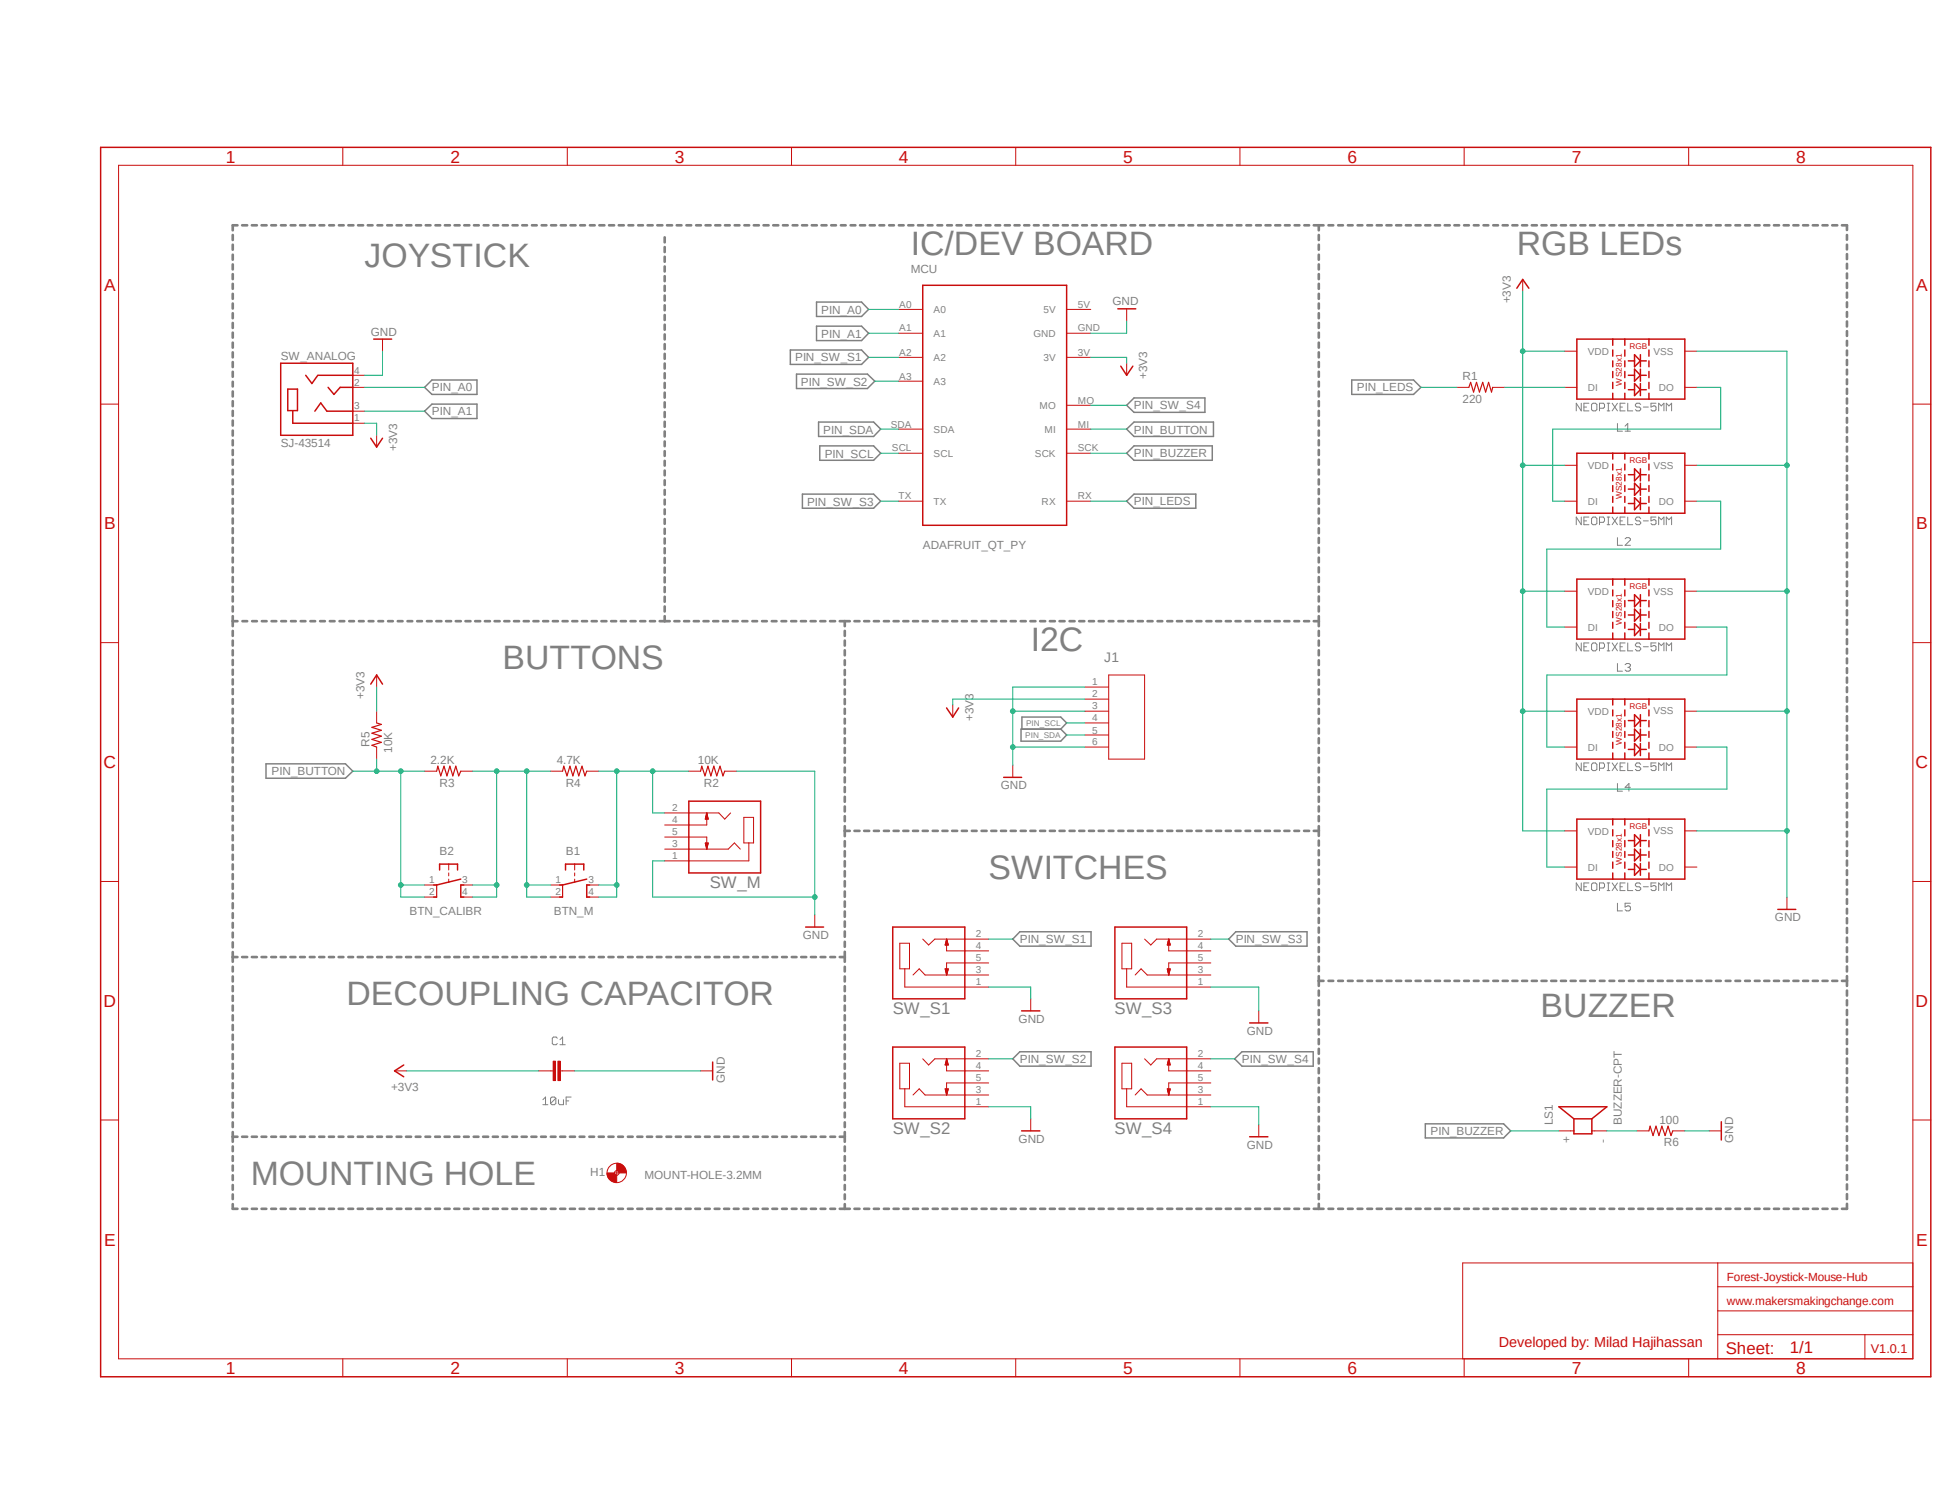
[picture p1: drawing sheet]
<svg xmlns="http://www.w3.org/2000/svg" width="279mm" height="216mm" viewBox="0 0 279 216" stroke-linecap="round" stroke-linejoin="round" font-family="sans-serif">
<defs><g id="words">
<g font-size="4.9" fill="#808080">
<text x="52.5" y="38.5">JOYSTICK</text>
<text x="131" y="36.7">IC/DEV BOARD</text>
<text x="218.2" y="36.7">RGB LEDs</text>
<text x="148.3" y="93.7">I2C</text>
<text x="72.3" y="96.3">BUTTONS</text>
<text x="142.2" y="126.5">SWITCHES</text>
<text x="49.9" y="144.7">DECOUPLING CAPACITOR</text>
<text x="221.7" y="146.4">BUZZER</text>
<text x="36.1" y="170.6">MOUNTING HOLE</text>
</g>
<g font-size="2.5" fill="#c90d0c">
<text x="32.5" y="23.4">1</text>
<text x="64.8" y="23.4">2</text>
<text x="97.1" y="23.4">3</text>
<text x="129.3" y="23.4">4</text>
<text x="161.6" y="23.4">5</text>
<text x="193.8" y="23.4">6</text>
<text x="226.1" y="23.4">7</text>
<text x="258.4" y="23.4">8</text>
<text x="15" y="41.9">A</text>
<text x="275.7" y="41.9">A</text>
<text x="15" y="76.2">B</text>
<text x="275.7" y="76.2">B</text>
<text x="14.9" y="110.6">C</text>
<text x="275.6" y="110.6">C</text>
<text x="14.9" y="145">D</text>
<text x="275.6" y="145">D</text>
<text x="15" y="179.3">E</text>
<text x="275.7" y="179.3">E</text>
<text x="32.5" y="197.7">1</text>
<text x="64.8" y="197.7">2</text>
<text x="97.1" y="197.7">3</text>
<text x="129.3" y="197.7">4</text>
<text x="161.6" y="197.7">5</text>
<text x="193.8" y="197.7">6</text>
<text x="226.1" y="197.7">7</text>
<text x="258.4" y="197.7">8</text>
</g>
<g font-size="2.4" fill="#808080">
<text x="102.1" y="127.8">SW_M</text>
<text x="128.4" y="145.9">SW_S1</text>
<text x="160.4" y="145.9">SW_S3</text>
<text x="128.4" y="163.2">SW_S2</text>
<text x="160.4" y="163.2">SW_S4</text>
</g>
<g font-size="2.4" fill="#c90d0c">
<text x="248.3" y="194.8">Sheet:</text>
<text x="257.5" y="194.7">1/1</text>
</g>
<text font-size="2.1" fill="#c90d0c" x="215.6" y="193.8">Developed by: Milad Hajihassan</text>
<text font-size="2" fill="#808080" x="158.9" y="95.3">J1</text>
<text font-size="1.8" fill="#c90d0c" x="269.2" y="194.7">V1.0.1</text>
<g font-size="1.7" fill="#808080">
<text x="131" y="39.3">MCU</text>
<text x="118.2" y="45.1">PIN_A0</text>
<text x="160.1" y="43.9">GND</text>
<text x="217.4" y="43.6" transform="rotate(-90 217.4 43.6)">+3V3</text>
<text x="40.4" y="51.8">SW_ANALOG</text>
<text x="53.3" y="48.3">GND</text>
<text x="114.4" y="52">PIN_SW_S1</text>
<text x="118.2" y="48.6">PIN_A1</text>
<text x="62.1" y="56.3">PIN_A0</text>
<text x="62.1" y="59.8">PIN_A1</text>
<text x="115.2" y="55.5">PIN_SW_S2</text>
<text x="163.2" y="58.9">PIN_SW_S4</text>
<text x="165.1" y="54.5" transform="rotate(-90 165.1 54.5)">+3V3</text>
<text x="195.2" y="56.3">PIN_LEDS</text>
<text x="210.4" y="58">220</text>
<text x="210.4" y="54.7">R1</text>
<text x="40.4" y="64.4">SJ-43514</text>
<text x="57.1" y="64.9" transform="rotate(-90 57.1 64.9)">+3V3</text>
<text x="118.4" y="62.4">PIN_SDA</text>
<text x="118.7" y="65.9">PIN_SCL</text>
<text x="163.2" y="62.4">PIN_BUTTON</text>
<text x="163.2" y="65.8">PIN_BUZZER</text>
<text x="116.1" y="72.8">PIN_SW_S3</text>
<text x="163.2" y="72.7">PIN_LEDS</text>
<text x="132.8" y="79">ADAFRUIT_QT_PY</text>
<text x="52.5" y="100.6" transform="rotate(-90 52.5 100.6)">+3V3</text>
<text x="53.2" y="107.5" transform="rotate(-90 53.2 107.5)">R5</text>
<text x="140" y="103.8" transform="rotate(-90 140 103.8)">+3V3</text>
<text x="39.1" y="111.6">PIN_BUTTON</text>
<text x="56.4" y="108.4" transform="rotate(-90 56.4 108.4)">10K</text>
<text x="61.9" y="110">2.2K</text>
<text x="63.2" y="113.2">R3</text>
<text x="80.1" y="110">4.7K</text>
<text x="81.4" y="113.2">R4</text>
<text x="100.4" y="110">10K</text>
<text x="101.3" y="113.2">R2</text>
<text x="144" y="113.6">GND</text>
<text x="63.2" y="123.1">B2</text>
<text x="81.4" y="123.1">B1</text>
<text x="58.9" y="131.7">BTN_CALIBR</text>
<text x="79.7" y="131.7">BTN_M</text>
<text x="115.5" y="135.2">GND</text>
<text x="146.7" y="135.8">PIN_SW_S1</text>
<text x="177.8" y="135.8">PIN_SW_S3</text>
<text x="255.4" y="132.6">GND</text>
<text x="146.6" y="147.2">GND</text>
<text x="179.4" y="149">GND</text>
<text x="104.3" y="155.9" transform="rotate(-90 104.3 155.9)">GND</text>
<text x="146.7" y="153">PIN_SW_S2</text>
<text x="178.7" y="153">PIN_SW_S4</text>
<text x="56.3" y="157.1">+3V3</text>
<text x="223.4" y="161.9" transform="rotate(-90 223.4 161.9)">LS1</text>
<text x="233.3" y="161.9" transform="rotate(-90 233.3 161.9)">BUZZER-CPT</text>
<text x="238.8" y="161.8">100</text>
<text x="146.6" y="164.5">GND</text>
<text x="179.4" y="165.4">GND</text>
<text x="205.8" y="163.4">PIN_BUZZER</text>
<text x="226" y="164.5" transform="rotate(-90 226 164.5)">+</text>
<text x="231.2" y="164.5" transform="rotate(-90 231.2 164.5)">-</text>
<text x="239.4" y="165">R6</text>
<text x="249.3" y="164.5" transform="rotate(-90 249.3 164.5)">GND</text>
<text x="84.9" y="169.3">H1</text>
<text x="92.7" y="169.6">MOUNT-HOLE-3.2MM</text>
</g>
<g font-size="1.7" fill="#c90d0c">
<text x="248.5" y="184.4">Forest-Joystick-Mouse-Hub</text>
<text x="248.5" y="187.8">www.makersmakingchange.com</text>
</g>
<g font-size="1.4" fill="#808080">
<text x="129.4" y="47.7">A1</text>
<text x="129.4" y="44.3">A0</text>
<text x="134.3" y="45">A0</text>
<text x="150.1" y="45">5V</text>
<text x="155.1" y="44.3">5V</text>
<text x="155.1" y="47.7">GND</text>
<text x="51" y="53.8">4</text>
<text x="129.4" y="51.2">A2</text>
<text x="134.3" y="51.9">A2</text>
<text x="134.3" y="48.5">A1</text>
<text x="148.7" y="48.5">GND</text>
<text x="150.1" y="51.9">3V</text>
<text x="155.1" y="51.2">3V</text>
<text x="228.4" y="51.1">VDD</text>
<text x="237.9" y="51.1">VSS</text>
<text x="51" y="55.5">2</text>
<text x="51" y="58.9">3</text>
<text x="129.4" y="54.7">A3</text>
<text x="134.3" y="55.4">A3</text>
<text x="149.6" y="58.8">MO</text>
<text x="155.1" y="58.1">MO</text>
<text x="228.4" y="56.3">DI</text>
<text x="238.6" y="56.2">DO</text>
<text x="51" y="60.7">1</text>
<text x="128.1" y="61.6">SDA</text>
<text x="128.3" y="65">SCL</text>
<text x="134.3" y="62.3">SDA</text>
<text x="134.3" y="65.7">SCL</text>
<text x="148.9" y="65.7">SCK</text>
<text x="150.3" y="62.3">MI</text>
<text x="155.1" y="65">SCK</text>
<text x="155.1" y="61.6">MI</text>
<text x="129.3" y="71.9">TX</text>
<text x="155.1" y="71.9">RX</text>
<text x="228.4" y="67.5">VDD</text>
<text x="237.9" y="67.4">VSS</text>
<text x="134.3" y="72.6">TX</text>
<text x="149.9" y="72.6">RX</text>
<text x="228.4" y="72.6">DI</text>
<text x="238.6" y="72.6">DO</text>
<text x="228.4" y="85.6">VDD</text>
<text x="237.9" y="85.6">VSS</text>
<text x="228.4" y="90.8">DI</text>
<text x="238.6" y="90.8">DO</text>
<text x="157.1" y="98.6">1</text>
<text x="157.1" y="100.4">2</text>
<text x="157.1" y="102.1">3</text>
<text x="157.1" y="103.8">4</text>
<text x="157.1" y="105.6">5</text>
<text x="157.1" y="107.3">6</text>
<text x="228.4" y="102.9">VDD</text>
<text x="237.9" y="102.8">VSS</text>
<text x="228.4" y="108">DI</text>
<text x="238.6" y="108">DO</text>
<text x="96.7" y="116.8">2</text>
<text x="96.7" y="118.5">4</text>
<text x="96.7" y="123.7">1</text>
<text x="96.7" y="122">3</text>
<text x="96.7" y="120.2">5</text>
<text x="228.4" y="120.1">VDD</text>
<text x="228.4" y="125.3">DI</text>
<text x="237.9" y="120.1">VSS</text>
<text x="238.6" y="125.3">DO</text>
<text x="61.8" y="127.1">1</text>
<text x="61.8" y="128.9">2</text>
<text x="66.5" y="127.1">3</text>
<text x="66.5" y="128.9">4</text>
<text x="79.9" y="127.1">1</text>
<text x="79.9" y="128.9">2</text>
<text x="84.7" y="127.1">3</text>
<text x="84.7" y="128.9">4</text>
<text x="140.4" y="134.9">2</text>
<text x="140.4" y="136.7">4</text>
<text x="172.3" y="134.9">2</text>
<text x="172.3" y="136.7">4</text>
<text x="140.4" y="141.8">1</text>
<text x="140.4" y="140.1">3</text>
<text x="140.4" y="138.3">5</text>
<text x="172.3" y="141.8">1</text>
<text x="172.3" y="140.1">3</text>
<text x="172.3" y="138.3">5</text>
<text x="140.4" y="152.2">2</text>
<text x="140.4" y="153.9">4</text>
<text x="140.4" y="155.6">5</text>
<text x="172.3" y="152.2">2</text>
<text x="172.3" y="153.9">4</text>
<text x="172.3" y="155.6">5</text>
<text x="140.4" y="159.1">1</text>
<text x="140.4" y="157.4">3</text>
<text x="172.3" y="159.1">1</text>
<text x="172.3" y="157.4">3</text>
</g>
<g font-size="1.2" fill="#c90d0c">
<text x="234.4" y="50.3">RGB</text>
<text x="233.3" y="55.5" transform="rotate(-90 233.3 55.5)">WS28x1</text>
<text x="233.3" y="71.9" transform="rotate(-90 233.3 71.9)">WS28x1</text>
<text x="234.4" y="66.7">RGB</text>
<text x="234.4" y="84.8">RGB</text>
<text x="233.3" y="90" transform="rotate(-90 233.3 90)">WS28x1</text>
<text x="233.3" y="107.3" transform="rotate(-90 233.3 107.3)">WS28x1</text>
<text x="234.4" y="102.1">RGB</text>
<text x="234.4" y="119.3">RGB</text>
<text x="233.3" y="124.5" transform="rotate(-90 233.3 124.5)">WS28x1</text>
</g>
<g font-size="1.2" fill="#808080">
<text x="147.5" y="106.2">PIN_SDA</text>
<text x="147.6" y="104.5">PIN_SCL</text>
</g>
</g></defs>
<path d="M14.1 21l263.9 177.6M278 21l-263.9 177.6" fill="none" stroke="#fff" stroke-width=".14"/>
<g fill="none" stroke="#808080" stroke-width=".38">
<path d="M33.5 33.8v.7M33.5 35.2v.7M33.5 36.7v.7M33.5 38.1v.7M33.5 39.5v.7M34.2 32.4h-.7v.7M34.8 32.4h.8M36.2 32.4h.8M37.6 32.4h.8M39 32.4h.7M40.4 32.4h.7M41.8 32.4h.7"/>
<path d="M43.2 32.4h.7M44.6 32.4h.7M46 32.4h.7M47.4 32.4h.6M48.8 32.4h.6M50.1 32.4h.7M51.5 32.4h.7M52.9 32.4h.7M54.3 32.4h.7M55.7 32.4h.7M57.1 32.4h.7M58.5 32.4h.7"/>
<path d="M59.9 32.4h.7M61.3 32.4h.6M62.7 32.4h.6M64 32.4h.7M65.4 32.4h.7M66.8 32.4h.7M68.2 32.4h.7M69.6 32.4h.7M71 32.4h.7M72.3 32.4h.8M73.7 32.4h.8M75.1 32.4h.7"/>
<path d="M76.5 32.4h.7M77.9 32.4h.7M79.3 32.4h.7M80.7 32.4h.7M82.1 32.4h.7M83.5 32.4h.7M84.9 32.4h.7M86.2 32.4h.8M87.6 32.4h.7M89 32.4h.7M90.4 32.4h.7M91.8 32.4h.7"/>
<path d="M93.2 32.4h.7M94.6 32.4h.7M95.6 34.2v.7M95.6 35.6v.7M95.6 37v.7M95.6 38.4v.7M95.6 39.8v.7M96 32.4h.7M97.4 32.4h.6M98.8 32.4h.6M100.2 32.4h.6M101.5 32.4h.7"/>
<path d="M102.9 32.4h.7M104.3 32.4h.7M105.7 32.4h.7M107.1 32.4h.7M108.5 32.4h.7M109.9 32.4h.7M111.3 32.4h.7M112.6 32.4h.7M114 32.4h.7M115.4 32.4h.7M116.8 32.4h.7M118.2 32.4h.7"/>
<path d="M119.6 32.4h.7M121 32.4h.7M122.4 32.4h.7M123.7 32.4h.8M125.1 32.4h.8M126.5 32.4h.7M127.9 32.4h.7M129.3 32.4h.7M130.7 32.4h.7M132.1 32.4h.7M133.5 32.4h.7M134.9 32.4h.7"/>
<path d="M136.3 32.4h.6M137.6 32.4h.7M139 32.4h.7M140.4 32.4h.7M141.8 32.4h.7M143.2 32.4h.7M144.6 32.4h.7M146 32.4h.7M147.4 32.4h.7M148.8 32.4h.6M150.2 32.4h.6M151.6 32.4h.6"/>
<path d="M152.9 32.4h.7M154.3 32.4h.7M155.7 32.4h.7M157.1 32.4h.7M158.5 32.4h.7M159.9 32.4h.7M161.2 32.4h.8M162.6 32.4h.7M164 32.4h.7M165.4 32.4h.7M166.8 32.4h.7M168.2 32.4h.7"/>
<path d="M169.6 32.4h.7M171 32.4h.7M172.4 32.4h.7M173.7 32.4h.8M175.1 32.4h.8M176.5 32.4h.7M177.9 32.4h.7M179.3 32.4h.7M180.7 32.4h.7M182.1 32.4h.7M183.5 32.4h.7M184.9 32.4h.6"/>
<path d="M186.3 32.4h.6M187.7 32.4h.6M189 32.4h1.4M189.7 32.4v.7M189.7 33.8v.7M189.7 35.2v.7M189.7 36.7v.7M189.7 38.1v.7M189.7 39.5v.7M191.1 32.4h.7M192.5 32.4h.7M193.9 32.4h.7"/>
<path d="M195.3 32.4h.7M196.7 32.4h.7M198.1 32.4h.7M199.5 32.4h.7M200.9 32.4h.7M202.3 32.4h.7M203.7 32.4h.7M205.1 32.4h.7M206.5 32.4h.7M207.9 32.4h.7M209.3 32.4h.6M210.7 32.4h.6"/>
<path d="M212 32.4h.7M213.4 32.4h.7M214.8 32.4h.7M216.2 32.4h.7M217.6 32.4h.7M219 32.4h.7M220.4 32.4h.7M221.8 32.4h.7M223.2 32.4h.7M224.6 32.4h.7M226 32.4h.7M227.4 32.4h.7"/>
<path d="M228.8 32.4h.6M230.2 32.4h.6M231.6 32.4h.6M233 32.4h.6M234.4 32.4h.6M235.7 32.4h.7M237.1 32.4h.7M238.5 32.4h.7M239.9 32.4h.7M241.3 32.4h.7M242.7 32.4h.7M244.1 32.4h.7"/>
<path d="M245.5 32.4h.7M246.9 32.4h.7M248.3 32.4h.7M249.7 32.4h.7M251.1 32.4h.7M252.5 32.4h.7M253.8 32.4h.8M255.2 32.4h.7M256.6 32.4h.7M258 32.4h.7M259.4 32.4h.7M260.8 32.4h.7"/>
<path d="M262.2 32.4h.7M263.6 32.4h.7M265 32.4h.7v.7M265.7 33.8v.7M265.7 35.2v.7M265.7 36.6v.7M265.7 38v.7M265.7 39.4v.6M33.5 40.9v.7M33.5 42.3v.7M33.5 43.7v.7M33.5 45.1v.7"/>
<path d="M33.5 46.5v.7M33.5 47.9v.7M33.5 49.3v.7M33.5 50.7v.7M33.5 52.1v.7M33.5 53.5v.7M33.5 54.9v.7M33.5 56.3v.8M33.5 57.7v.8M33.5 59.1v.8M95.6 41.1v.8M95.6 42.5v.8"/>
<path d="M95.6 43.9v.8M95.6 45.3v.8M95.6 46.7v.8M95.6 48.1v.8M95.6 49.5v.7M95.6 50.9v.7M95.6 52.3v.7M95.6 53.7v.7M95.6 55.1v.7M95.6 56.5v.7M95.6 57.9v.7M95.6 59.3v.7"/>
<path d="M189.7 40.9v.7M189.7 42.3v.7M189.7 43.7v.7M189.7 45.1v.7M189.7 46.5v.7M189.7 47.9v.7M189.7 49.3v.7M189.7 50.7v.7M189.7 52.1v.7M189.7 53.5v.7M189.7 54.9v.7M189.7 56.3v.8"/>
<path d="M189.7 57.7v.8M189.7 59.1v.8M265.7 40.7v.7M265.7 42.1v.7M265.7 43.5v.7M265.7 44.9v.7M265.7 46.3v.7M265.7 47.7v.6M265.7 49.1v.6M265.7 50.5v.6M265.7 51.8v.7M265.7 53.2v.7"/>
<path d="M265.7 54.6v.7M265.7 56v.7M265.7 57.4v.7M265.7 58.8v.6M33.5 60.5v.8M33.5 62v.7M33.5 63.4v.7M33.5 64.8v.7M33.5 66.2v.7M33.5 67.6v.7M33.5 69v.7M33.5 70.4v.7"/>
<path d="M33.5 71.8v.7M33.5 73.2v.7M33.5 74.6v.8M33.5 76v.8M33.5 77.4v.7M33.5 78.8v.7M95.6 60.7v.7M95.6 62.1v.7M95.6 63.5v.7M95.6 64.9v.7M95.6 66.3v.7M95.6 67.7v.7"/>
<path d="M95.6 69.1v.7M95.6 70.5v.7M95.6 71.9v.7M95.6 73.3v.7M95.6 74.7v.7M95.6 76.1v.7M95.6 77.5v.7M95.6 78.9v.7M189.7 60.5v.8M189.7 62v.7M189.7 63.4v.7M189.7 64.8v.7"/>
<path d="M189.7 66.2v.7M189.7 67.6v.7M189.7 69v.7M189.7 70.4v.7M189.7 71.8v.7M189.7 73.2v.7M189.7 74.6v.8M189.7 76v.8M189.7 77.4v.7M189.7 78.8v.7M265.7 60.2v.6M265.7 61.5v.7"/>
<path d="M265.7 62.9v.7M265.7 64.3v.7M265.7 65.7v.7M265.7 67.1v.7M265.7 68.5v.6M265.7 69.8v.7M265.7 71.2v.7M265.7 72.6v.7M265.7 74v.7M265.7 75.4v.7M265.7 76.8v.7M265.7 78.1v.7"/>
<path d="M265.7 79.5v.7M33.5 80.3v.6M33.5 81.7v.7M33.5 83.1v.7M33.5 84.5v.7M33.5 85.9v.7M33.5 87.3v.7M33.5 88.7v1.4M33.5 90.8v.7M33.5 92.2v.7M33.5 93.6v.7M33.5 95v.7"/>
<path d="M33.5 96.4v.7M33.5 97.8v.7M33.5 99.2v.7M33.5 89.4h.7M34.9 89.4h.7M36.3 89.4h.7M37.7 89.4h.7M39.1 89.4h.7M40.5 89.4h.6M41.9 89.4h.6M43.3 89.4h.6M44.7 89.4h.6"/>
<path d="M46.1 89.4h.6M47.5 89.4h.6M48.9 89.4h.6M50.2 89.4h.7M51.6 89.4h.7M53 89.4h.7M54.4 89.4h.7M55.8 89.4h.7M57.2 89.4h.7M58.6 89.4h.7M60 89.4h.7M61.4 89.4h.7"/>
<path d="M62.8 89.4h.7M64.2 89.4h.7M65.6 89.4h.7M67 89.4h.7M68.4 89.4h.7M69.8 89.4h.7M71.2 89.4h.7M72.6 89.4h.7M74 89.4h.7M75.4 89.4h.7M76.8 89.4h.7M78.1 89.4h.8"/>
<path d="M79.5 89.4h.8M80.9 89.4h.8M82.3 89.4h.8M83.7 89.4h.8M85.1 89.4h.8M86.5 89.4h.7M87.9 89.4h.7M89.3 89.4h.7M90.7 89.4h.7M92.1 89.4h.7M93.5 89.4h.7M94.9 89.4h1.5"/>
<path d="M95.6 80.3v.7M95.6 81.7v.7M95.6 83.1v.7M95.6 84.5v.7M95.6 85.9v.7M95.6 87.3v.7M95.6 88.7v.7M97 89.4h.7M98.4 89.4h.7M99.8 89.4h.7M101.2 89.4h.7M102.6 89.4h.7"/>
<path d="M104 89.4h.7M105.4 89.4h.7M106.8 89.4h.7M108.2 89.4h.7M109.6 89.4h.7M111 89.4h.7M112.4 89.4h.7M113.8 89.4h.8M115.2 89.4h.8M116.6 89.4h.7M118 89.4h.7M119.4 89.4h.7"/>
<path d="M120.8 89.4h1.5M121.5 89.4v.7M121.5 90.8v.7M121.5 92.2v.7M121.5 93.6v.7M121.5 95v.7M121.5 96.4v.8M121.5 97.8v.8M121.5 99.2v.7M122.9 89.4h.8M124.3 89.4h.8M125.7 89.4h.7"/>
<path d="M127.2 89.4h.7M128.6 89.4h.7M130 89.4h.7M131.4 89.4h.7M132.8 89.4h.7M134.2 89.4h.7M135.6 89.4h.7M137 89.4h.7M138.4 89.4h.7M139.8 89.4h.7M141.2 89.4h.7M142.6 89.4h.7"/>
<path d="M144 89.4h.7M145.4 89.4h.7M146.9 89.4h.7M148.3 89.4h.7M149.6 89.4h.8M151 89.4h.8M152.4 89.4h.8M153.9 89.4h.7M155.3 89.4h.7M156.7 89.4h.7M158.1 89.4h.7M159.5 89.4h.7"/>
<path d="M160.9 89.4h.7M162.3 89.4h.7M163.7 89.4h.7M165.1 89.4h.7M166.5 89.4h.7M167.9 89.4h.8M169.3 89.4h.8M170.7 89.4h.7M172.1 89.4h.7M173.6 89.4h.7M175 89.4h.7M176.4 89.4h.7"/>
<path d="M177.8 89.4h.7M179.2 89.4h.7M180.6 89.4h.7M182 89.4h.7M183.4 89.4h.7M184.8 89.4h.7M186.2 89.4h.7M187.6 89.4h.7M189 89.4h.7M189.7 80.3v.6M189.7 81.7v.7M189.7 83.1v.7"/>
<path d="M189.7 84.5v.7M189.7 85.9v.7M189.7 87.3v.7M189.7 88.7v1.4M189.7 90.8v.7M189.7 92.2v.7M189.7 93.6v.7M189.7 95v.7M189.7 96.4v.8M189.7 97.8v.8M189.7 99.2v.7M265.7 80.9v.7"/>
<path d="M265.7 82.3v.7M265.7 83.7v.7M265.7 85.1v.7M265.7 86.4v.8M265.7 87.8v.8M265.7 89.2v.7M265.7 90.6v.7M265.7 92v.7M265.7 93.4v.7M265.7 94.8v.7M265.7 96.2v.7M265.7 97.5v.8"/>
<path d="M265.7 98.9v.7M33.5 100.6v.7M33.5 102v.7M33.5 103.4v.7M33.5 104.8v.7M33.5 106.2v.7M33.5 107.6v.7M33.5 109v.7M33.5 110.4v.7M33.5 111.8v.7M33.5 113.2v.7M33.5 114.6v.7"/>
<path d="M33.5 116v.7M33.5 117.4v.7M33.5 118.8v.7M121.5 100.6v.7M121.5 102v.7M121.5 103.5v.6M121.5 104.9v.7M121.5 106.3v.7M121.5 107.7v.7M121.5 109.1v.7M121.5 110.5v.7M121.5 111.9v.7"/>
<path d="M121.5 113.3v.7M121.5 114.7v.7M121.5 116.1v.7M121.5 117.5v.7M121.5 118.9v1.5M121.5 119.6h.8M122.9 119.6h.8M124.3 119.6h.8M125.7 119.6h.7M127.2 119.6h.7M128.6 119.6h.7M130 119.6h.7"/>
<path d="M131.4 119.6h.7M132.8 119.6h.7M134.2 119.6h.7M135.6 119.6h.7M137 119.6h.7M138.4 119.6h.7M139.8 119.6h.7M141.2 119.6h.7M142.6 119.6h.7M144 119.6h.7M145.4 119.6h.7M146.9 119.6h.7"/>
<path d="M148.3 119.6h.7M149.6 119.6h.8M151 119.6h.8M152.4 119.6h.8M153.9 119.6h.7M155.3 119.6h.7M156.7 119.6h.7M158.1 119.6h.7M159.5 119.6h.7M160.9 119.6h.7M162.3 119.6h.7M163.7 119.6h.7"/>
<path d="M165.1 119.6h.7M166.5 119.6h.7M167.9 119.6h.8M169.3 119.6h.8M170.7 119.6h.7M172.1 119.6h.7M173.6 119.6h.7M175 119.6h.7M176.4 119.6h.7M177.8 119.6h.7M179.2 119.6h.7M180.6 119.6h.7"/>
<path d="M182 119.6h.7M183.4 119.6h.7M184.8 119.6h.7M186.2 119.6h.7M187.6 119.6h.7M189 119.6h.7M189.7 100.6v.7M189.7 102v.7M189.7 103.5v.6M189.7 104.9v.7M189.7 106.3v.7M189.7 107.7v.7"/>
<path d="M189.7 109.1v.7M189.7 110.5v.7M189.7 111.9v.7M189.7 113.3v.7M189.7 114.7v.7M189.7 116.1v.7M189.7 117.5v.7M189.7 118.9v1.4M265.7 100.3v.7M265.7 101.7v.7M265.7 103.1v.7M265.7 104.5v.7"/>
<path d="M265.7 105.9v.7M265.7 107.2v.7M265.7 108.6v.7M265.7 110v.7M265.7 111.4v.7M265.7 112.8v.7M265.7 114.2v.7M265.7 115.6v.6M265.7 116.9v.7M265.7 118.3v.7M265.7 119.7v.7M33.5 120.2v.7"/>
<path d="M33.5 121.6v.7M33.5 123v.7M33.5 124.4v.7M33.5 125.8v.7M33.5 127.2v.7M33.5 128.6v.7M33.5 130v.7M33.5 131.4v.7M33.5 132.8v.7M33.5 134.2v.7M33.5 135.6v.8M33.5 137v1.4"/>
<path d="M33.5 139.1v.7M33.5 137.8h.7M34.8 137.8h.8M36.2 137.8h.8M37.6 137.8h.7M39 137.8h.7M40.4 137.8h.7M41.8 137.8h.7M43.2 137.8h.7M44.6 137.8h.7M45.9 137.8h.8M47.3 137.8h.7"/>
<path d="M48.7 137.8h.7M50.1 137.8h.7M51.5 137.8h.7M52.9 137.8h.7M54.3 137.8h.6M55.7 137.8h.6M57.1 137.8h.6M58.4 137.8h.7M59.8 137.8h.7M61.2 137.8h.7M62.6 137.8h.7M64 137.8h.7"/>
<path d="M65.4 137.8h.7M66.8 137.8h.6M68.2 137.8h.6M69.5 137.8h.7M70.9 137.8h.7M72.3 137.8h.7M73.7 137.8h.7M75.1 137.8h.7M76.5 137.8h.7M77.9 137.8h.6M79.2 137.8h.7M80.6 137.8h.7"/>
<path d="M82 137.8h.7M83.4 137.8h.7M84.8 137.8h.7M86.1 137.8h.8M87.5 137.8h.8M88.9 137.8h.7M90.3 137.8h.7M91.7 137.8h.7M93.1 137.8h.7M94.5 137.8h.7M95.9 137.8h.7M97.2 137.8h.8"/>
<path d="M98.6 137.8h.8M100 137.8h.7M101.4 137.8h.7M102.8 137.8h.7M104.2 137.8h.7M105.6 137.8h.7M107 137.8h.7M108.4 137.8h.7M109.7 137.8h.7M111.1 137.8h.7M112.5 137.8h.7M113.9 137.8h.7"/>
<path d="M115.3 137.8h.7M116.7 137.8h.7M118.1 137.8h.6M119.5 137.8h.6M120.8 137.8h.7M121.5 121.1v.7M121.5 122.5v.8M121.5 124v.7M121.5 125.4v.8M121.5 126.8v.8M121.5 128.3v.8M121.5 129.8v.7"/>
<path d="M121.5 131.2v.8M121.5 132.6v.8M121.5 134.1v.7M121.5 135.6v.7M121.5 137v1.4M121.5 139.1v.7M189.7 121v.7M189.7 122.4v.7M189.7 123.8v.7M189.7 125.2v.7M189.7 126.6v.7M189.7 128v.7"/>
<path d="M189.7 129.4v.6M189.7 130.8v.6M189.7 132.1v.7M189.7 133.5v.7M189.7 134.9v.7M189.7 136.3v.7M189.7 137.7v.7M189.7 139.1v.7M265.7 121.1v.7M265.7 122.5v.7M265.7 123.9v.7M265.7 125.3v.6"/>
<path d="M265.7 126.7v.6M265.7 128v.7M265.7 129.4v.7M265.7 130.8v.7M265.7 132.2v.7M265.7 133.6v.7M265.7 135v.6M265.7 136.4v.6M265.7 137.7v.7M265.7 139.1v.7M33.5 140.5v.8M33.5 141.9v.8"/>
<path d="M33.5 143.3v.8M33.5 144.7v.8M33.5 146.1v.8M33.5 147.5v.8M33.5 148.9v.7M33.5 150.3v.7M33.5 151.7v.7M33.5 153.1v.7M33.5 154.5v.7M33.5 155.9v.7M33.5 157.3v.7M33.5 158.7v.7"/>
<path d="M121.5 140.5v.8M121.5 141.9v.8M121.5 143.3v.8M121.5 144.7v.8M121.5 146.1v.8M121.5 147.5v.8M121.5 148.9v.7M121.5 150.3v.7M121.5 151.7v.7M121.5 153.1v.7M121.5 154.5v.7M121.5 155.9v.7"/>
<path d="M121.5 157.3v.7M121.5 158.7v.7M189.7 140.5v1.4M189.7 142.6v.7M189.7 144v.7M189.7 145.4v.7M189.7 146.8v.7M189.7 148.2v.7M189.7 149.6v.7M189.7 151v.7M189.7 152.4v.7M189.7 153.8v.7"/>
<path d="M189.7 155.2v.7M189.7 156.5v.7M189.7 157.9v.7M189.7 159.3v.7M189.7 141.2h.7M191.1 141.2h.7M192.5 141.2h.7M193.9 141.2h.7M195.3 141.2h.7M196.7 141.2h.7M198.1 141.2h.7M199.5 141.2h.7"/>
<path d="M200.9 141.2h.7M202.3 141.2h.7M203.7 141.2h.7M205.1 141.2h.7M206.5 141.2h.7M207.9 141.2h.7M209.3 141.2h.6M210.7 141.2h.6M212 141.2h.7M213.4 141.2h.7M214.8 141.2h.7M216.2 141.2h.7"/>
<path d="M217.6 141.2h.7M219 141.2h.7M220.4 141.2h.7M221.8 141.2h.7M223.2 141.2h.7M224.6 141.2h.7M226 141.2h.7M227.4 141.2h.7M228.8 141.2h.6M230.2 141.2h.6M231.6 141.2h.6M233 141.2h.6"/>
<path d="M234.4 141.2h.6M235.7 141.2h.7M237.1 141.2h.7M238.5 141.2h.7M239.9 141.2h.7M241.3 141.2h.7M242.7 141.2h.7M244.1 141.2h.7M245.5 141.2h.7M246.9 141.2h.7M248.3 141.2h.7M249.7 141.2h.7"/>
<path d="M251.1 141.2h.7M252.5 141.2h.7M253.8 141.2h.8M255.2 141.2h.7M256.6 141.2h.7M258 141.2h.7M259.4 141.2h.7M260.8 141.2h.7M262.2 141.2h.7M263.6 141.2h.7M265 141.2h.7M265.7 140.5v1.4"/>
<path d="M265.7 142.6v.7M265.7 144v.7M265.7 145.4v.7M265.7 146.8v.7M265.7 148.2v.7M265.7 149.6v.7M265.7 151v.7M265.7 152.4v.7M265.7 153.8v.7M265.7 155.2v.7M265.7 156.5v.7M265.7 157.9v.7"/>
<path d="M265.7 159.3v.7M33.5 173.3v.7h.7M33.5 160.1v.7M33.5 161.5v.7M33.5 162.9v1.4M33.5 165v.7M33.5 166.4v.7M33.5 167.8v.7M33.5 169.2v.6M33.5 170.6v.6M33.5 171.9v.7M33.5 163.6h.7"/>
<path d="M34.8 174h.8M34.8 163.6h.8M36.2 174h.8M36.2 163.6h.8M37.6 174h.7M37.6 163.6h.7M39 174h.7M39 163.6h.7M40.4 174h.7M40.4 163.6h.7M41.8 174h.7M41.8 163.6h.7"/>
<path d="M43.2 174h.7M43.2 163.6h.7M44.6 174h.7M44.6 163.6h.7M45.9 174h.8M45.9 163.6h.8M47.3 174h.7M47.3 163.6h.7M48.7 174h.7M48.7 163.6h.7M50.1 174h.7M50.1 163.6h.7"/>
<path d="M51.5 174h.7M51.5 163.6h.7M52.9 174h.7M52.9 163.6h.7M54.3 174h.6M54.3 163.6h.6M55.7 174h.6M55.7 163.6h.6M57.1 174h.6M57.1 163.6h.6M58.4 174h.7M58.4 163.6h.7"/>
<path d="M59.8 174h.7M59.8 163.6h.7M61.2 174h.7M61.2 163.6h.7M62.6 174h.7M62.6 163.6h.7M64 174h.7M64 163.6h.7M65.4 174h.7M65.4 163.6h.7M66.8 174h.6M66.8 163.6h.6"/>
<path d="M68.2 174h.6M68.2 163.6h.6M69.5 174h.7M69.5 163.6h.7M70.9 174h.7M70.9 163.6h.7M72.3 174h.7M72.3 163.6h.7M73.7 174h.7M73.7 163.6h.7M75.1 174h.7M75.1 163.6h.7"/>
<path d="M76.5 174h.7M76.5 163.6h.7M77.9 174h.6M77.9 163.6h.6M79.2 174h.7M79.2 163.6h.7M80.6 174h.7M80.6 163.6h.7M82 174h.7M82 163.6h.7M83.4 174h.7M83.4 163.6h.7"/>
<path d="M84.8 174h.7M84.8 163.6h.7M86.1 174h.8M86.1 163.6h.8M87.5 174h.8M87.5 163.6h.8M88.9 174h.7M88.9 163.6h.7M90.3 174h.7M90.3 163.6h.7M91.7 174h.7M91.7 163.6h.7"/>
<path d="M93.1 174h.7M93.1 163.6h.7M94.5 174h.7M94.5 163.6h.7M95.9 174h.7M95.9 163.6h.7M97.2 174h.8M97.2 163.6h.8M98.6 174h.8M98.6 163.6h.8M100 174h.7M100 163.6h.7"/>
<path d="M101.4 174h.7M101.4 163.6h.7M102.8 174h.7M102.8 163.6h.7M104.2 174h.7M104.2 163.6h.7M105.6 174h.7M105.6 163.6h.7M107 174h.7M107 163.6h.7M108.4 174h.7M108.4 163.6h.7"/>
<path d="M109.7 174h.7M109.7 163.6h.7M111.1 174h.7M111.1 163.6h.7M112.5 174h.7M112.5 163.6h.7M113.9 174h.7M113.9 163.6h.7M115.3 174h.7M115.3 163.6h.7M116.7 174h.7M116.7 163.6h.7"/>
<path d="M118.1 174h.6M118.1 163.6h.6M119.5 174h.6M119.5 163.6h.6M120.8 174h1.5M120.8 163.6h.7M121.5 160.1v.7M121.5 161.5v.7M121.5 162.9v1.4M121.5 165v.7M121.5 166.4v.7M121.5 167.8v.7"/>
<path d="M121.5 169.2v.6M121.5 170.6v.6M121.5 171.9v.7M121.5 173.3v.7M122.9 174h.8M124.3 174h.8M125.7 174h.7M127.2 174h.7M128.6 174h.7M130 174h.7M131.4 174h.7M132.8 174h.7"/>
<path d="M134.2 174h.7M135.6 174h.7M137 174h.7M138.4 174h.7M139.8 174h.7M141.2 174h.7M142.6 174h.7M144 174h.7M145.4 174h.7M146.9 174h.7M148.3 174h.7M149.6 174h.8"/>
<path d="M151 174h.8M152.4 174h.8M153.9 174h.7M155.3 174h.7M156.7 174h.7M158.1 174h.7M159.5 174h.7M160.9 174h.7M162.3 174h.7M163.7 174h.7M165.1 174h.7M166.5 174h.7"/>
<path d="M167.9 174h.8M169.3 174h.8M170.7 174h.7M172.1 174h.7M173.6 174h.7M175 174h.7M176.4 174h.7M177.8 174h.7M179.2 174h.7M180.6 174h.7M182 174h.7M183.4 174h.7"/>
<path d="M184.8 174h.7M186.2 174h.7M187.6 174h.7M189 174h1.4M189.7 160.7v.7M189.7 162.1v.7M189.7 163.5v.7M189.7 164.9v.7M189.7 166.3v.7M189.7 167.7v.7M189.7 169.1v.7M189.7 170.5v.7"/>
<path d="M189.7 171.9v.7M189.7 173.3v.7M191.1 174h.7M192.5 174h.7M193.9 174h.7M195.3 174h.7M196.7 174h.7M198.1 174h.7M199.5 174h.7M200.9 174h.7M202.3 174h.7M203.7 174h.7"/>
<path d="M205.1 174h.7M206.5 174h.7M207.9 174h.7M209.3 174h.6M210.7 174h.6M212 174h.7M213.4 174h.7M214.8 174h.7M216.2 174h.7M217.6 174h.7M219 174h.7M220.4 174h.7"/>
<path d="M221.8 174h.7M223.2 174h.7M224.6 174h.7M226 174h.7M227.4 174h.7M228.8 174h.6M230.2 174h.6M231.6 174h.6M233 174h.6M234.4 174h.6M235.7 174h.7M237.1 174h.7"/>
<path d="M238.5 174h.7M239.9 174h.7M241.3 174h.7M242.7 174h.7M244.1 174h.7M245.5 174h.7M246.9 174h.7M248.3 174h.7M249.7 174h.7M251.1 174h.7M252.5 174h.7M253.8 174h.8"/>
<path d="M255.2 174h.7M256.6 174h.7M258 174h.7M259.4 174h.7M260.8 174h.7M262.2 174h.7M263.6 174h.7M265.7 160.7v.7M265.7 162.1v.7M265.7 163.5v.7M265.7 164.9v.7M265.7 166.3v.7"/>
<path d="M265.7 167.7v.7M265.7 169.1v.7M265.7 170.5v.7M265.7 171.9v.7M265.7 173.3v.7h-.7"/>
</g>
<g fill="none" stroke="#808080" stroke-width=".14">
<path d="M227.5 58v1.1l-.7-1.1v1.1M227.9 58.6h.4M228.6 58h-.7v1.1h.7M229 58.2l.2-.2h.3l.2 .2v.8l-.2 .1h-.3l-.2-.1zM230.1 58.8h.6l.1-.2v-.4l-.1-.2h-.6v1.1M231.2 58h.4M231.2 59.1h.4M231.4 58v1.1M231.9 58l.8 1.1M232.7 58l-.8 1.1M233.1 58.6h.3M233.8 58h-.7v1.1h.7"/>
<path d="M234.2 58v1.1h.7M236.1 58.2l-.3-.2h-.3l-.2 .2v.2l.2 .2h.3l.3 .2v.2l-.3 .1h-.3l-.2-.1M236.4 58.6h.8M238.3 58h-.8v.6l.6-.2 .2 .2v.4l-.2 .1h-.4l-.2-.1M238.6 59.1v-1.1l.4 .4 .4-.4v1.1M239.7 59.1v-1.1l.4 .4 .4-.4v1.1M227.5 74.4v1.1l-.7-1.1v1.1M227.9 75h.4M228.6 74.4h-.7v1.1h.7M229.2 74.4h.3l.2 .2v.8l-.2 .1h-.3l-.2-.1v-.8zM230.1 75.2h.6l.1-.2v-.4l-.1-.2h-.6v1.1M231.2 74.4h.4"/>
<path d="M231.2 75.5h.4M231.4 74.4v1.1M231.9 74.4l.8 1.1M232.7 61v1.1h.7M232.7 77.4v1.1h.7M232.7 74.4l-.8 1.1M233.1 75h.3M233.8 62.1h.8M233.8 61.3l.4-.3v1.1M233.8 74.4h-.7v1.1h.7M233.8 77.6l.2-.2h.4l.2 .2v.1l-.8 .8h.8M234.2 74.4v1.1h.7"/>
<path d="M236.1 74.6l-.3-.2h-.3l-.2 .2v.2l.2 .2h.3l.3 .2v.2l-.3 .1h-.3l-.2-.1M236.4 75h.8M238.3 74.4h-.8v.6l.4-.2h.2l.2 .2v.4l-.2 .1h-.4l-.2-.1M238.6 75.5v-1.1l.4 .4 .4-.4v1.1M239.7 75.5v-1.1l.4 .4 .4-.4v1.1M227.5 92.5v1.2l-.7-1.2v1.2M227.9 93.1h.4M228.6 92.5h-.7v1.2h.7M229.2 92.5h.3l.2 .3v.7l-.2 .2h-.3l-.2-.2v-.7zM230.1 93.3h.6l.1-.2v-.3l-.1-.3h-.6v1.2M231.2 92.5h.4M231.2 93.7h.4"/>
<path d="M231.4 92.5v1.2M231.9 92.5l.8 1.2M232.7 95.5v1.1h.7M232.7 92.5l-.8 1.2M233.1 93.1h.3M233.8 92.5h-.7v1.2h.7M233.8 95.7l.2-.2h.4l.2 .2v.1l-.2 .3M234.2 92.5v1.2h.7M234.2 96.1h.2M234.4 96.1l.2 .1v.2l-.2 .2h-.4l-.2-.2M236.1 92.8l-.3-.3h-.3l-.2 .3v.1l.2 .2h.3l.3 .2v.2l-.3 .2h-.3l-.2-.2M236.4 93.1h.8"/>
<path d="M238.3 92.5h-.8v.6l.4-.2h.2l.2 .2v.4l-.2 .2h-.4l-.2-.2M238.6 93.7v-1.2l.4 .4 .4-.4v1.2M239.7 93.7v-1.2l.4 .4 .4-.4v1.2M227.5 109.8v1.1l-.7-1.1v1.1M227.9 110.4h.4M228.6 109.8h-.7v1.1h.7M229.2 109.8h.3l.2 .2v.7l-.2 .2h-.3l-.2-.2v-.7zM230.1 110.6h.6l.1-.2v-.4l-.1-.2h-.6v1.1M231.2 109.8h.4M231.2 110.9h.4M231.4 109.8v1.1M231.9 109.8l.8 1.1"/>
<path d="M232.7 112.8v1.1h.7M232.7 109.8l-.8 1.1M233.1 110.4h.3M233.8 109.8h-.7v1.1h.7M234.2 109.8v1.1h.7M234.6 113.3h-.8l.6-.5v1.1M236.1 110l-.3-.2h-.3l-.2 .2v.2l.2 .2h.3l.3 .2v.1l-.3 .2h-.3l-.2-.2M236.4 110.4h.8M238.3 109.8h-.8v.6l.4-.2h.2l.2 .2v.3l-.2 .2h-.4l-.2-.2M238.6 110.9v-1.1l.4 .4 .4-.4v1.1M239.7 110.9v-1.1l.4 .4 .4-.4v1.1M227.5 127.1v1.1l-.7-1.1v1.1"/>
<path d="M227.9 127.6h.4M228.6 127.1h-.7v1.1h.7M229 127.3l.2-.2h.3l.2 .2v.7l-.2 .2h-.3l-.2-.2zM230.1 127.8h.6l.1-.2v-.3l-.1-.2h-.6v1.1M231.2 127.1h.4M231.2 128.2h.4M231.4 127.1v1.1M231.9 127.1l.8 1.1M232.7 130v1.1h.7M232.7 127.1l-.8 1.1M233.1 127.6h.3M233.8 127.1h-.7v1.1h.7"/>
<path d="M234.2 127.1v1.1h.7M234.6 130h-.8v.6l.6-.2 .2 .2v.3l-.2 .2h-.4l-.2-.2M236.1 127.3l-.3-.2h-.3l-.2 .2v.2l.2 .1h.3l.3 .2v.2l-.3 .2h-.3l-.2-.2M236.4 127.6h.8M238.3 127.1h-.8v.5l.6-.1 .2 .1v.4l-.2 .2h-.4l-.2-.2M238.6 128.2v-1.1l.4 .4 .4-.4v1.1M239.7 128.2v-1.1l.4 .4 .4-.4v1.1M78.1 158.3l.4-.4v1.1M78.1 159h.7M80 158.1v.7l-.2 .2h-.4l-.2-.2M80 158.1l-.2-.2h-.4l-.2 .2v.7M80 158.1l-.8 .7"/>
<path d="M80.2 149.4l-.2-.1h-.4l-.1 .1v.8l.1 .2h.4l.2-.2M80.3 158.3v.5l.2 .2h.6v-.7M80.6 150.4h.7M80.6 149.6l.3-.3v1.1M81.4 158.5h.4M82.2 157.9h-.8v1.1"/>
</g>
<g fill="none" stroke="#808080" stroke-width=".21">
<path d="M61.1 55.8l1-1.1h6.5v2.1h-6.5zM61.1 59.2l1-1h6.5v2h-6.5zM113.7 50.4h10.3l1 1-1 1.1h-10.3zM114.6 53.8h10.2l1.1 1.1-1.1 1h-10.2zM117.5 43.5h6.5l1 1-1 1.1h-6.5zM117.5 46.9h6.5l1 1.1-1 1h-6.5zM162.1 58.3l1.1-1h10.2v2.1h-10.2zM194.5 54.7h8.9l1 1.1-1 1h-8.9zM115.4 71.1h10.3l1 1-1 1.1h-10.3zM117.8 60.7h7.9l1 1.1-1 1h-7.9zM117.9 64.2h7.8l1 1-1 1.1h-7.8zM162.1 72.1l1.1-1h8.8v2.1h-8.8z"/>
<path d="M162.1 61.8l1.1-1.1h11.4v2.1h-11.4zM162.1 65.2l1.1-1h11.2v2.1h-11.2zM38.3 109.9h11.4l1.1 1.1-1.1 1h-11.4zM146.9 104.9h5.7l.9 .9-.9 .9h-5.7zM147 104.9v-1.7h5.6l.9 .9-.9 .8M146.7 134.1h10.3v2.1h-10.3l-1-1zM177.8 134.1h10.2v2.1h-10.2l-1-1zM145.7 152.4l1-1h10.3v2.1h-10.3zM177.6 152.4l1.1-1h10.2v2.1h-10.2zM205.1 161.8h11.2l1 1-1 1h-11.2z"/>
</g>
<g fill="none" stroke="#c90d0c" stroke-width=".21">
<path d="M14.5 21.2h263.3v177h-263.3zM40.4 52.3h10.4v10.4h-10.4zM41.4 56h1.4v3.1h-1.4zM42.1 59.2v1.7h8.7M44 54l.9 1.2 .8-1.2M45.3 59.2l.8-1.2 .9 1.2h3.8M45.8 54h5M47.2 55.8l.8 1 .9-1h1.9M53.8 48.8h2.5M132.8 41.1h20.7v34.5h-20.7zM160.8 44.4h2.6M161.2 52.7l.9 1.3 .9-1.3"/>
<path d="M218.2 41.5l.9-1.3 .9 1.3M226.9 48.8h15.5v8.6h-15.5zM232 48.8v.9M232 50.4v.9M232 51.9v.9M232 53.5v.9M232 55v.9M232 56.6v.8M233.8 48.8v.9M233.8 50.4v.9M233.8 51.9v.9M233.8 53.5v.9"/>
<path d="M233.8 55v.9M233.8 56.6v.8M234.3 54h.9M234.3 56.1h.9M234.3 51.9h.9M235.2 51.1l.8 .8-.8 .9zM235.2 53.1l.8 .9-.8 .9zM235.2 55.2l.8 .9-.8 .8zM236 54h.9M236 51.1v1.7M236 53.1v1.8M236 55.2v1.7"/>
<path d="M236 56.1h.9M236 51.9h.9M237.2 48.8v.9M237.2 50.4v.9M237.2 51.9v.9M237.2 53.5v.9M237.2 55v.9M237.2 56.6v.8M53.3 63.1l.9 1.2 .8-1.2M226.9 65.2h15.5v8.7h-15.5zM232 65.2v.9M232 66.8v.8"/>
<path d="M232 68.3v.9M232 69.9v.8M232 71.5v.8M232 73v.9M233.8 65.2v.9M233.8 66.8v.8M233.8 68.3v.9M233.8 69.9v.8M233.8 71.5v.8M233.8 73v.9M234.3 70.4h.9M234.3 72.5h.9"/>
<path d="M234.3 68.3h.9M235.2 67.5l.8 .8-.8 .9zM235.2 69.6l.8 .8-.8 .9zM235.2 71.6l.8 .9-.8 .9zM236 67.5v1.7M236 69.6v1.7M236 71.6v1.8M236 70.4h.9M236 72.5h.9M236 68.3h.9M237.2 65.2v.9M237.2 66.8v.8"/>
<path d="M237.2 68.3v.9M237.2 69.9v.8M237.2 71.5v.8M237.2 73v.9M53.3 98.5l.9-1.3 .8 1.3M226.9 83.4h15.5v8.6h-15.5zM232 83.4v.8M232 84.9v.9M232 86.4v.9M232 88v.9M232 89.6v.8M232 91.1v.9"/>
<path d="M233.8 83.4v.8M233.8 84.9v.9M233.8 86.4v.9M233.8 88v.9M233.8 89.6v.8M233.8 91.1v.9M234.3 88.5h.9M234.3 90.6h.9M234.3 86.4h.9M235.2 85.6l.8 .8-.8 .9zM235.2 87.7l.8 .8-.8 .9zM235.2 89.7l.8 .9-.8 .9z"/>
<path d="M236 85.6v1.7M236 87.7v1.7M236 89.7v1.8M236 88.5h.9M236 90.6h.9M236 86.4h.9M237.2 83.4v.8M237.2 84.9v.9M237.2 86.4v.9M237.2 88v.9M237.2 89.6v.8M237.2 91.1v.9"/>
<path d="M99.1 115.3h10.3v10.3h-10.3zM136.2 101.9l.9 1.3 .8-1.3M144.4 111.9h2.6M226.9 100.6h15.5v8.7h-15.5zM226.9 117.9h15.5v8.6h-15.5zM232 100.6v.9M232 102.2v.8M232 103.7v.9M232 105.3v.8M232 106.8v.9M232 108.4v.9M232 117.9v.8"/>
<path d="M232 119.4v.9M233.8 100.6v.9M233.8 102.2v.8M233.8 103.7v.9M233.8 105.3v.8M233.8 106.8v.9M233.8 108.4v.9M233.8 117.9v.8M233.8 119.4v.9M234.3 105.8h.9M234.3 107.9h.9M234.3 103.7h.9"/>
<path d="M235.2 102.9l.8 .8-.8 .9zM235.2 104.9l.8 .9-.8 .9zM235.2 107l.8 .9-.8 .9zM236 102.9v1.7M236 104.9v1.8M236 107v1.8M236 105.8h.9M236 107.9h.9M236 103.7h.9M237.2 100.6v.9M237.2 102.2v.8M237.2 103.7v.9"/>
<path d="M237.2 105.3v.8M237.2 106.8v.9M237.2 108.4v.9M237.2 117.9v.8M237.2 119.4v.9M62.4 129.1h.4M63.2 125.2v-.8h2.6v.8M66.3 126.5l-3.5 .9h-.4M66.7 127.4h-.4v1.7h.4M80.5 129.1h.4M81.4 125.2v-.8h2.6v.8M84.4 126.5l-3.5 .9h-.4"/>
<path d="M84.8 127.4h-.4v1.7h.4M115.9 133.4h2.6M128.4 133.4h10.4v10.4h-10.4zM160.4 133.4h10.3v10.4h-10.3zM232 121v.9M232 122.6v.8M232 124.1v.9M232 125.6v.9M233.8 121v.9M233.8 122.6v.8M233.8 124.1v.9M233.8 125.6v.9"/>
<path d="M234.3 123.1h.9M234.3 125.1h.9M234.3 121h.9M235.2 120.1l.8 .9-.8 .8zM235.2 122.2l.8 .9-.8 .8zM235.2 124.3l.8 .8-.8 .9zM236 120.1v1.7M236 122.2v1.7M236 124.3v1.7M236 123.1h.9M236 125.1h.9M236 121h.9"/>
<path d="M237.2 121v.9M237.2 122.6v.8M237.2 124.1v.9M237.2 125.6v.9M255.8 130.9h2.6M128.4 150.7h10.4v10.3h-10.4zM147 145.5h2.6M160.4 150.7h10.3v10.3h-10.3zM179.8 147.2h2.6M147 162.8h2.6M179.8 163.6h2.6M226.4 161h2.6"/>
<path d="M226.4 161v2.2h2.6v-2.2M226.4 161l-2.1-1.7h6.9l-2.2 1.7M247.6 161.5v2.6"/>
</g>
<g fill="none" stroke="#c90d0c" stroke-width=".14">
<path d="M17.1 23.8h258.1v171.8h-258.1zM49.3 21.2v2.6M81.6 21.2v2.6M113.9 21.2v2.6M146.1 21.2v2.6M178.4 21.2v2.6M210.7 21.2v2.6M243 21.2v2.6M14.5 58.2h2.6M50.8 54h1.7M50.8 55.8h1.7M50.8 59.2h1.7"/>
<path d="M55 48.8v1.7M129.3 54.9h3.5M129.3 51.4h3.5M129.3 48h3.5M129.3 44.5h3.5M153.5 51.4h3.4M153.5 48h3.4M153.5 44.5h3.4M153.5 58.3h3.4M162.1 44.4v1.8M162.1 52.3v1.7M209.6 55.8h1.7"/>
<path d="M214.8 55.8h1.7M219.1 40.2v1.7M225.1 55.8h1.8M225.1 50.5h1.8M242.4 55.8h1.7M242.4 50.5h1.7M275.2 58.2h2.6M50.8 60.9h1.7M54.2 62.7v1.6M129.3 61.8h3.5M129.3 65.2h3.5M129.3 72.1h3.5"/>
<path d="M153.5 61.8h3.4M153.5 65.2h3.4M153.5 72.1h3.4M225.1 72.1h1.8M225.1 67h1.8M242.4 72.1h1.7M242.4 67h1.7M14.5 92.5h2.6M54.2 97.2v1.7M156.1 98.9h3.4M159.5 97.2h5.2v12.1h-5.2zM225.1 85.1h1.8"/>
<path d="M225.1 90.3h1.8M242.4 85.1h1.7M242.4 90.3h1.7M275.2 92.5h2.6M54.2 102.4v1.7M54.2 107.5v1.8M61.1 111h1.7M66.3 111h1.7M79.2 111h1.7M84.4 111h1.7M95.6 117h7.8l.9 .9 .8-.9M101.5 117.8h.4"/>
<path d="M101.5 117.6h.3M101.5 117.7h.4M101.6 117.5h.2M101.6 117.4h.2M101.6 117.3h.2M101.6 117.3h.1M101.6 117.2h.1M101.6 117.1h.1M101.7 117v1.7h-6.1M101.7 117l.2 .9h-.4zM101.7 117.1h.1M107 117.6h1.4v3.7h-1.4z"/>
<path d="M137.1 101.5v1.7M145.7 110.2v1.7M156.1 102.4h3.4M156.1 107.5h3.4M156.1 100.6h3.4M156.1 104.1h3.4M156.1 105.8h3.4M225.1 102.4h1.8M225.1 107.5h1.8M225.1 119.6h1.8M242.4 102.4h1.7M242.4 107.5h1.7"/>
<path d="M242.4 119.6h1.7M14.5 126.9h2.6M61.1 127.4h1.7M61.1 129.1h1.7M64.6 124.4v.8M64.6 125.6v.5M64.6 126.5v.5M66.3 127.4h1.7M66.3 129.1h1.7M79.2 127.4h1.7M79.2 129.1h1.7M82.7 124.4v.8"/>
<path d="M82.7 125.6v.5M82.7 126.5v.5M84.4 127.4h1.7M84.4 129.1h1.7M95.6 122.2h9.2l.9-.9 .8 .9M95.6 120.5h6.1v1.7M101.5 121.3h.4l-.2 .9zM101.5 121.5h.4M101.5 121.4h.4M101.5 121.6h.3M101.5 121.6h.4M101.6 121.8h.2"/>
<path d="M101.6 121.7h.2M101.6 122h.1M101.6 121.9h.1M101.6 121.9h.2M101.6 122.1h.1M101.7 122.2h.1M107.7 121.3v2.6h-12.1M117.2 131.7v1.7M129.5 135.8h1.4v3.6h-1.4zM130.2 139.4v2.7h12M132.8 135.2l.8 .8 .9-.8h7.7M136 139.4h.4l-.2 .9z"/>
<path d="M136 139.5h.4M136 136h.4M136 135.9h.4M136 135.8h.4M136 139.7h.4M136 139.6h.4M136.1 135.8h.3M136.1 135.7h.3M136.1 139.8h.3M136.1 139.7h.3M136.1 135.6h.2M136.1 135.5h.2"/>
<path d="M136.1 140h.2M136.1 139.9h.2M136.1 139.8h.2M136.1 135.4h.2M136.1 135.3h.2M136.2 135.2v1.7h6M136.2 135.2l.2 .8h-.4zM136.2 135.3h.1M142.2 138.6h-6v1.7M161.4 135.8h1.4v3.6h-1.4zM162.1 139.4v2.7h12.1M164.7 135.2l.9 .8 .8-.8h7.8"/>
<path d="M167.9 139.4h.5l-.3 .9zM167.9 136h.5M167.9 139.5h.5M168 135.8h.3M168 135.9h.4M168 139.7h.3M168 139.6h.3M168 135.7h.3M168 135.6h.3M168 139.9h.3M168 139.8h.3M168.1 135.6h.1"/>
<path d="M168.1 135.5h.1M168.1 135.4h.1M168.1 140h.1M168.1 135.3h.1M168.1 135.2v1.7h6.1M168.1 135.2l.3 .8h-.5zM168.1 135.2h.1M174.2 138.6h-6.1v1.7M225.1 124.8h1.8M242.4 124.8h1.7M257.1 129.2v1.7M275.2 126.9h2.6"/>
<path d="M129.5 153h1.4v3.7h-1.4zM130.2 156.7v2.6h12M131.4 140.3l.8-.9 .9 .9h9.1M131.4 157.6l.8-.9 .9 .9h9.1M132.8 152.4l.8 .9 .9-.9h7.7M136 156.7h.4l-.2 .9zM136 153.2h.4M136 153.1h.4M136 156.9h.4M136 156.8h.4M136.1 153h.3M136.1 157.1h.3"/>
<path d="M136.1 157h.3M136.1 156.9h.3M136.1 152.9h.2M136.1 152.8h.2M136.1 157.2h.2M136.1 157.1h.2M136.1 140.2h.2M136.1 140.1h.2M136.1 152.7h.2M136.1 152.6h.2M136.1 157.4h.2M136.1 157.3h.2"/>
<path d="M136.2 152.4v1.7h6M136.2 140.3h.1M136.2 140.2h.1M136.2 152.4l.2 .9h-.4zM136.2 152.5h.1M136.2 157.5h.1M136.2 157.4h.1M136.2 152.4h.1M136.2 157.6h.1M142.2 155.9h-6v1.7M148.3 143.8v1.7M161.4 153h1.4v3.7h-1.4z"/>
<path d="M162.1 156.7v2.6h12.1M163.3 140.3l.9-.9 .9 .9h9.1M163.3 157.6l.9-.9 .9 .9h9.1M164.7 152.4l.9 .9 .8-.9h7.8M167.9 156.7h.5l-.3 .9zM167.9 153.2h.5M167.9 156.8h.5M168 153h.3M168 153.2h.3M168 153.1h.3M168 157h.3M168 156.9h.3"/>
<path d="M168 156.8h.4M168 152.9h.3M168 157.1h.3M168.1 152.8h.1M168.1 152.7h.1M168.1 157.3h.1M168.1 157.2h.1M168.1 140.2h.1M168.1 140.1h.1M168.1 152.6h.1M168.1 157.4h.1M168.1 152.4v1.7h6.1"/>
<path d="M168.1 152.4l.3 .9h-.5zM168.1 152.5h.1M168.1 152.4l.1 .1M168.1 157.6h.1M168.1 157.5h.1M168.1 140.3h.1M174.2 155.9h-6.1v1.7M181.1 145.5v1.7M14.5 161.2h2.6M148.3 161v1.8M181.1 161.9v1.7M224.3 162.8h2.1"/>
<path d="M229 162.8h2.2M235.5 162.8h1.7M240.7 162.8h1.7M245.9 162.8h1.7M275.2 161.2h2.6M49.3 195.6v2.6M81.6 195.6v2.6M113.9 195.6v2.6M146.1 195.6v2.6M178.4 195.6v2.6M210.7 195.6v2.6M243 195.6v2.6"/>
<path d="M247.1 192.1h28.1M247.1 181.8v13.8M247.1 188.7h28.1M247.1 185.2h28.1M268.3 192.1v3.5M275.2 181.8h-64.8v13.8"/>
</g>
<path d="M211.3 55.8l.3-.8 .4 1.4 .4-1.4 .5 1.4 .4-1.4 .4 1.4 .5-1.4 .4 1.4 .2-.6M54.2 104.1l.7 .2-1.4 .4 1.4 .4-1.4 .4 1.4 .5-1.4 .4 1.4 .4-1.4 .5 .7 .2M62.8 111l.2-.7 .4 1.4 .5-1.4 .4 1.4 .4-1.4 .5 1.4 .4-1.4 .4 1.4 .3-.7M80.9 111l.2-.7 .5 1.4 .4-1.4 .4 1.4 .4-1.4 .5 1.4 .4-1.4 .5 1.4 .2-.7M62.8 127.4v1.7M80.9 127.4v1.7M237.2 162.8l.2-.7 .4 1.3 .5-1.3 .4 1.3 .4-1.3 .5 1.3 .4-1.3 .4 1.3 .3-.6" fill="none" stroke="#c90d0c" stroke-width=".17"/>
<path d="M88.7 167.4a1.31 1.31 0 0 1 1.4 1.4h-1l-.2-.3h-.2z" fill-rule="evenodd" fill="#c90d0c"/>
<path d="M88.7 167.4a1.31 1.31 0 0 1 1.4 1.4h-1l-.2-.3h-.2z" fill="none" stroke="#c90d0c" stroke-width=".14"/>
<path d="M87.3 168.8h1.1l.2 .3 .1 .1v1a1.31 1.31 0 0 1-1.4-1.4z" fill-rule="evenodd" fill="#c90d0c"/>
<g fill="none" stroke="#c90d0c" stroke-width=".14">
<path d="M99.1 111h1.7M104.3 111h1.7M56.8 154.1h1.7M77.5 154.1h2.1M79.6 152.7h.3v2.8h-.3zM80.3 152.7h.3v2.8h-.3zM80.6 154.1h2.1M100.8 154.1h1.7M87.3 168.8h1.1l.2 .3 .1 .1v1a1.31 1.31 0 0 1-1.4-1.4zM88.4 168.8h.7M88.7 168.5v.7"/>
<circle cx="88.7" cy="168.8" r="1.39"/>
<circle cx="88.7" cy="168.8" r=".33"/>
</g>
<path d="M100.8 111l.2-.7 .4 1.4 .5-1.4 .4 1.4 .4-1.4 .4 1.4 .5-1.4 .4 1.4 .3-.7" fill="none" stroke="#c90d0c" stroke-width=".17"/>
<path d="M79.8 152.7v2.8M80.4 152.7v2.8" fill="none" stroke="#c90d0c" stroke-width=".34"/>
<path d="M58.1 153.3l-1.3 .8 1.3 .9M102.5 152.9v2.5" fill="none" stroke="#c90d0c" stroke-width=".21"/>
<path d="M55 50.5v3.5h-2.5M162.1 46.2v1.8h-5.2M244.1 50.5h13v78.7M244.1 119.6h13" fill="none" stroke="#0dab76" stroke-width=".14"/>
<circle cx="257.1" cy="119.6" r=".33" fill="#0dab76"/>
<g fill="none" stroke="#0dab76" stroke-width=".14">
<path d="M244.1 102.4h13"/>
<circle cx="257.1" cy="119.6" r=".33"/>
</g>
<circle cx="257.1" cy="102.4" r=".33" fill="#0dab76"/>
<g fill="none" stroke="#0dab76" stroke-width=".14">
<path d="M244.1 85.1h13"/>
<circle cx="257.1" cy="102.4" r=".33"/>
</g>
<circle cx="257.1" cy="85.1" r=".33" fill="#0dab76"/>
<g fill="none" stroke="#0dab76" stroke-width=".14">
<path d="M244.1 67h13"/>
<circle cx="257.1" cy="85.1" r=".33"/>
</g>
<circle cx="257.1" cy="67" r=".33" fill="#0dab76"/>
<g fill="none" stroke="#0dab76" stroke-width=".14">
<path d="M156.1 98.9h-10.4v3.5M156.1 107.5h-10.4v2.7M142.2 142.1h6.1v1.7M142.2 159.3h6.1v1.7M174.2 142.1h6.9v3.4M174.2 159.3h6.9v2.6M242.4 162.8h3.5"/>
<circle cx="257.1" cy="67" r=".33"/>
</g>
<circle cx="145.7" cy="107.5" r=".33" fill="#0dab76"/>
<g fill="none" stroke="#0dab76" stroke-width=".14">
<path d="M156.1 102.4h-10.4v5.1"/>
<circle cx="145.7" cy="107.5" r=".33"/>
</g>
<circle cx="145.7" cy="102.4" r=".33" fill="#0dab76"/>
<g fill="none" stroke="#0dab76" stroke-width=".14">
<path d="M106 111h11.2v20.7M95.6 123.9h-1.7v5.2h23.3"/>
<circle cx="145.7" cy="102.4" r=".33"/>
</g>
<circle cx="117.2" cy="129.1" r=".33" fill="#0dab76"/>
<g fill="none" stroke="#0dab76" stroke-width=".14">
<path d="M156.9 51.4h5.2v.9M219.1 50.5h6M219.1 41.9v25.1h6M52.5 60.9h1.7v1.8M82.7 154.1h18.1"/>
<circle cx="117.2" cy="129.1" r=".33"/>
</g>
<circle cx="219.1" cy="50.5" r=".33" fill="#0dab76"/>
<g fill="none" stroke="#0dab76" stroke-width=".14">
<path d="M219.1 85.1v17.3h6"/>
<circle cx="219.1" cy="50.5" r=".33"/>
</g>
<circle cx="219.1" cy="67" r=".33" fill="#0dab76"/>
<g fill="none" stroke="#0dab76" stroke-width=".14">
<path d="M219.1 67v18.1h6"/>
<circle cx="219.1" cy="67" r=".33"/>
</g>
<circle cx="219.1" cy="85.1" r=".33" fill="#0dab76"/>
<g fill="none" stroke="#0dab76" stroke-width=".14">
<path d="M219.1 102.4v17.2h6"/>
<circle cx="219.1" cy="85.1" r=".33"/>
</g>
<circle cx="219.1" cy="102.4" r=".33" fill="#0dab76"/>
<g fill="none" stroke="#0dab76" stroke-width=".14">
<path d="M125 51.4h4.3M204.4 55.8h5.2M216.5 55.8h8.6M244.1 55.8h3.5v6h-24.2v10.3h1.7M126.7 72.1h2.6M156.9 72.1h5.2M244.1 72.1h3.5v6.9h-25.1v11.3h2.6M54.2 98.9v3.5M244.1 90.3h4.4v6.9h-26v10.3h2.6M50.8 111h10.3M54.2 109.3v1.7M156.1 100.6h-19v.9"/>
<path d="M244.1 107.5h4.4v6.1h-26v11.2h2.6M142.2 135.2h3.5M174.2 135.2h2.6M58.5 154.1h19"/>
<circle cx="219.1" cy="102.4" r=".33"/>
</g>
<circle cx="54.2" cy="111" r=".33" fill="#0dab76"/>
<g fill="none" stroke="#0dab76" stroke-width=".14">
<path d="M57.7 127.4v1.7h3.4"/>
<circle cx="54.2" cy="111" r=".33"/>
</g>
<circle cx="57.7" cy="111" r=".33" fill="#0dab76"/>
<g fill="none" stroke="#0dab76" stroke-width=".14">
<path d="M57.7 111v16.4h3.4"/>
<circle cx="57.7" cy="111" r=".33"/>
</g>
<circle cx="57.7" cy="127.4" r=".33" fill="#0dab76"/>
<g fill="none" stroke="#0dab76" stroke-width=".14">
<path d="M52.5 55.8h8.6M52.5 59.2h8.6M125 44.5h4.3M125 48h4.3M125.9 54.9h3.4M156.9 58.3h5.2M126.7 61.8h2.6M126.7 65.2h2.6M156.9 61.8h5.2M156.9 65.2h5.2M86.1 111h13M88.7 111v16.4h-2.6"/>
<path d="M153.5 105.8h2.6M153.5 104.1h2.6M142.2 152.4h3.5M174.2 152.4h3.4M217.3 162.8h7M231.2 162.8h4.3"/>
<circle cx="57.7" cy="127.4" r=".33"/>
</g>
<circle cx="88.7" cy="111" r=".33" fill="#0dab76"/>
<g fill="none" stroke="#0dab76" stroke-width=".14">
<path d="M88.7 127.4v1.7h-2.6"/>
<circle cx="88.7" cy="111" r=".33"/>
</g>
<circle cx="88.7" cy="127.4" r=".33" fill="#0dab76"/>
<g fill="none" stroke="#0dab76" stroke-width=".14">
<path d="M93.9 111v6h1.7"/>
<circle cx="88.7" cy="127.4" r=".33"/>
</g>
<circle cx="93.9" cy="111" r=".33" fill="#0dab76"/>
<g fill="none" stroke="#0dab76" stroke-width=".14">
<path d="M68 111h11.2M71.5 111v16.4h-3.5"/>
<circle cx="93.9" cy="111" r=".33"/>
</g>
<circle cx="71.5" cy="111" r=".33" fill="#0dab76"/>
<g fill="none" stroke="#0dab76" stroke-width=".14">
<path d="M71.5 127.4v1.7h-3.5"/>
<circle cx="71.5" cy="111" r=".33"/>
</g>
<circle cx="71.5" cy="127.4" r=".33" fill="#0dab76"/>
<g fill="none" stroke="#0dab76" stroke-width=".14">
<path d="M75.8 111v16.4h3.4"/>
<circle cx="71.5" cy="127.4" r=".33"/>
</g>
<circle cx="75.8" cy="111" r=".33" fill="#0dab76"/>
<g fill="none" stroke="#0dab76" stroke-width=".14">
<path d="M75.8 127.4v1.7h3.4"/>
<circle cx="75.8" cy="111" r=".33"/>
</g>
<circle cx="75.8" cy="127.4" r=".33" fill="#0dab76"/>
<circle cx="75.8" cy="127.4" r=".33" fill="none" stroke="#0dab76" stroke-width=".14"/>
<use href="#words"/>
</svg>
